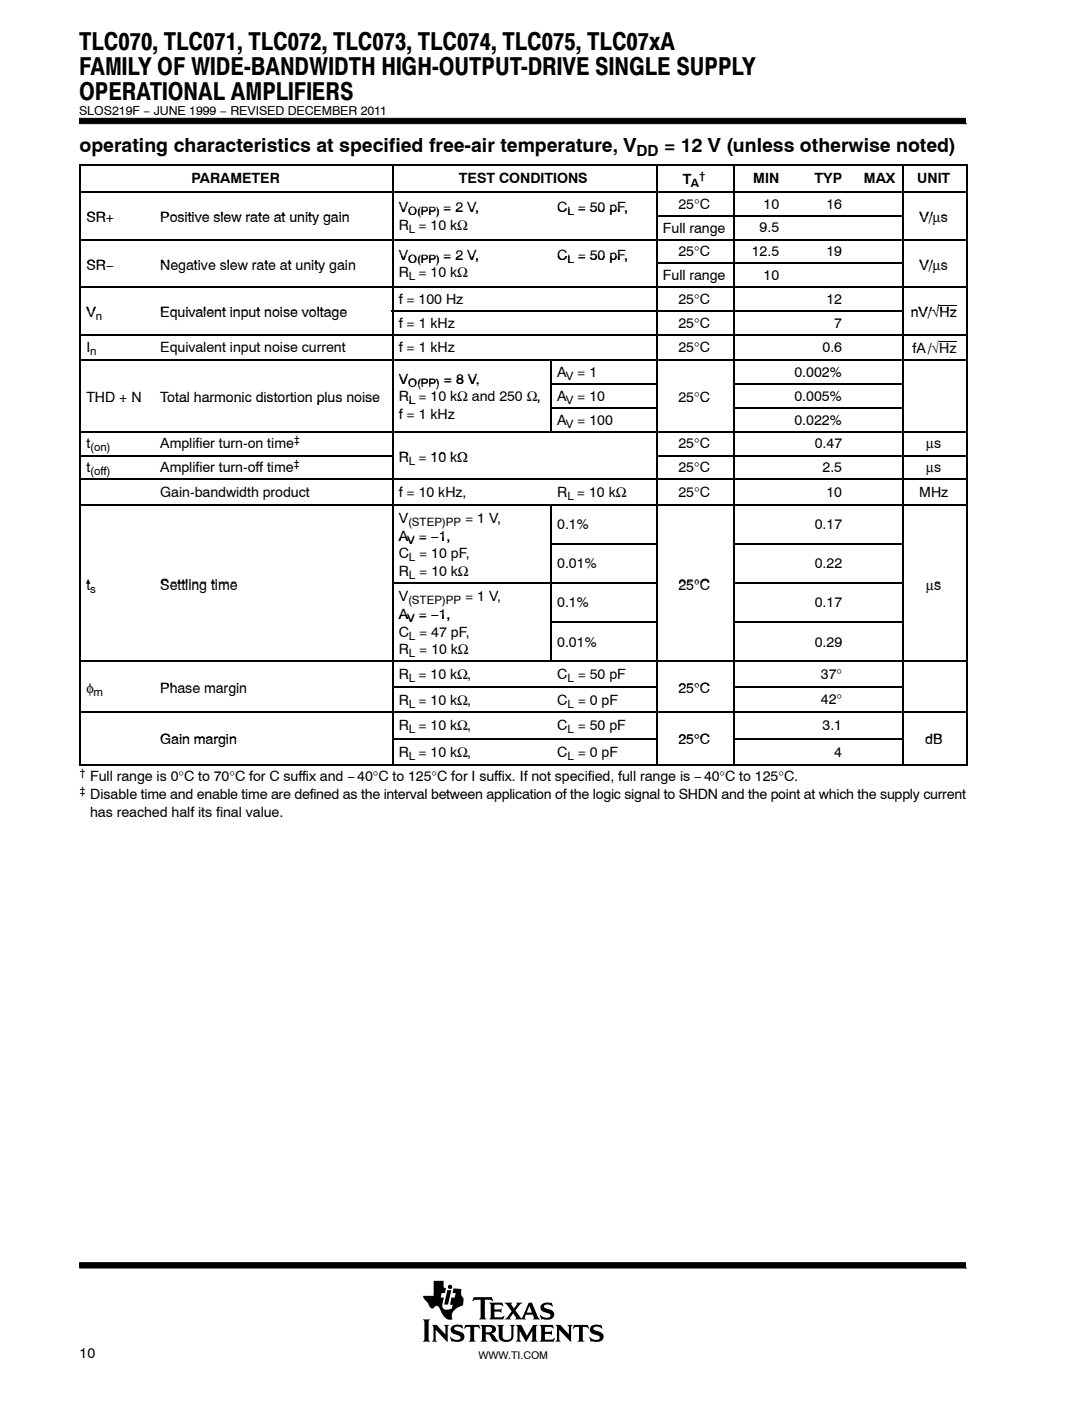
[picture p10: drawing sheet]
<svg xmlns="http://www.w3.org/2000/svg" width="216mm" height="280mm" viewBox="0 0 216 280" stroke-linecap="round" stroke-linejoin="round" font-family="sans-serif">
<defs><g id="words">
<g font-size="4.9">
<text x="15.8" y="10.1">TLC070, TLC071, TLC072, TLC073, TLC074, TLC075, TLC07xA</text>
<text x="15.8" y="15">FAMILY OF WIDE-BANDWIDTH HIGH-OUTPUT-DRIVE SINGLE SUPPLY</text>
<text x="15.8" y="19.9">OPERATIONAL AMPLIFIERS</text>
</g>
<g font-size="3.9">
<text x="15.9" y="30.4">operating characteristics at specified free-air temperature, V</text>
<text x="132.6" y="30.4">= 12 V (unless otherwise noted)</text>
</g>
<text font-size="3.1" x="127.1" y="31.2">DD</text>
<g font-size="2.8">
<text x="38.2" y="36.6">PARAMETER</text>
<text x="91.6" y="36.6">TEST CONDITIONS</text>
<text x="135.5" y="41.6">25°C</text>
<text x="136.4" y="36.7">T</text>
<text x="150.4" y="36.6">MIN</text>
<text x="152.4" y="41.7">10</text>
<text x="162.6" y="36.6">TYP</text>
<text x="165" y="41.7">16</text>
<text x="172.5" y="36.6">MAX</text>
<text x="183.1" y="36.6">UNIT</text>
<text x="17.2" y="44.4">SR</text>
<text x="17.2" y="44.4">SR+</text>
<text x="32" y="44.4">Positive slew rate at unity gain</text>
<text x="79.6" y="45.8">R = 10 kΩ</text>
<text x="79.6" y="42.3">V</text>
<text x="88.5" y="42.3">= 2 V,</text>
<text x="111.2" y="42.3">C</text>
<text x="115.3" y="42.3">= 50 pF,</text>
<text x="132.4" y="46.4">Full range</text>
<text x="151.7" y="46.4">9.5</text>
<text x="183.6" y="44.4">V/μs</text>
<text x="183.6" y="44.4">V/ s</text>
<text x="17.2" y="53.9">SR−</text>
<text x="17.2" y="53.9">SR</text>
<text x="32" y="53.9">Negative slew rate at unity gain</text>
<text x="79.6" y="51.8">V</text>
<text x="88.5" y="51.8">= 2 V,</text>
<text x="111.2" y="51.8">C</text>
<text x="115.3" y="51.8">= 50 pF,</text>
<text x="135.5" y="51.1">25°C</text>
<text x="150.1" y="51.2">12.5</text>
<text x="165" y="51.2">19</text>
<text x="183.6" y="53.9">V/μs</text>
<text x="183.6" y="53.9">V/ s</text>
<text x="79.6" y="55.3">R = 10 kΩ</text>
<text x="132.4" y="55.9">Full range</text>
<text x="152.4" y="55.9">10</text>
<text x="17.2" y="63.3">V</text>
<text x="32" y="63.3">Equivalent input noise voltage</text>
<text x="79.6" y="65.4">f = 1 kHz</text>
<text x="79.6" y="60.6">f = 100 Hz</text>
<text x="135.5" y="60.6">25°C</text>
<text x="135.5" y="65.4">25°C</text>
<text x="165" y="60.6">12</text>
<text x="166.6" y="65.4">7</text>
<text x="181.8" y="63.3">nV/√Hz</text>
<text x="17.2" y="70.3">I</text>
<text x="32" y="70.3">Equivalent input noise current</text>
<text x="79.6" y="70.3">f = 1 kHz</text>
<text x="135.5" y="70.3">25°C</text>
<text x="164.2" y="70.3">0.6</text>
<text x="182.2" y="70.4">fA/√Hz</text>
<text x="79.6" y="76.6">V</text>
<text x="88.6" y="76.6">= 8 V,</text>
<text x="111.2" y="75.3">A</text>
<text x="115.3" y="75.3">= 1</text>
<text x="158.6" y="75.3">0.002%</text>
<text x="17.2" y="80.3">THD + N</text>
<text x="32" y="80.3">Total harmonic distortion plus noise</text>
<text x="79.6" y="80.1">R = 10 kΩ and 250 Ω,</text>
<text x="79.6" y="83.6">f = 1 kHz</text>
<text x="94.2" y="80.1">and 250</text>
<text x="111.2" y="80">A</text>
<text x="115.3" y="80">= 10</text>
<text x="135.5" y="80.3">25°C</text>
<text x="135.5" y="80.3">25 C</text>
<text x="158.6" y="80">0.005%</text>
<text x="17.2" y="89.5">t</text>
<text x="32" y="89.5">Amplifier turn-on time</text>
<text x="111.2" y="84.7">A</text>
<text x="115.3" y="84.7">= 100</text>
<text x="135.5" y="89.5">25°C</text>
<text x="158.6" y="84.7">0.022%</text>
<text x="162.7" y="89.5">0.47</text>
<text x="184.9" y="89.5">μs</text>
<text x="17.2" y="94.2">t</text>
<text x="32" y="94.2">Amplifier turn-off time</text>
<text x="79.6" y="92.2">R = 10 kΩ</text>
<text x="79.6" y="92.2">R</text>
<text x="86" y="92.2">10 kΩ</text>
<text x="135.5" y="94.2">25°C</text>
<text x="164.2" y="94.2">2.5</text>
<text x="184.9" y="94.2">μs</text>
<text x="32" y="99.2">Gain-bandwidth product</text>
<text x="79.6" y="99.3">f = 10 kHz,</text>
<text x="111.2" y="99.3">R = 10 kΩ</text>
<text x="135.5" y="99.2">25°C</text>
<text x="165" y="99.2">10</text>
<text x="183.5" y="99.2">MHz</text>
<text x="79.6" y="104.4">V</text>
<text x="79.6" y="107.9">A</text>
<text x="83.6" y="107.9">= −1,</text>
<text x="92.9" y="104.4">= 1 V,</text>
<text x="111.2" y="105.6">0.1%</text>
<text x="162.7" y="105.6">0.17</text>
<text x="79.6" y="111.4">C</text>
<text x="83.7" y="111.4">= 10 pF,</text>
<text x="111.2" y="113.4">0.01%</text>
<text x="162.7" y="113.4">0.22</text>
<text x="17.2" y="117.6">t</text>
<text x="32" y="117.6">Settling time</text>
<text x="79.6" y="120">V</text>
<text x="79.6" y="115">R</text>
<text x="83.7" y="115">= 10 kΩ</text>
<text x="92.9" y="120">= 1 V,</text>
<text x="135.5" y="117.6">25°C</text>
<text x="184.9" y="117.6">μs</text>
<text x="186.5" y="117.6">s</text>
<text x="79.6" y="123.5">A</text>
<text x="83.6" y="123.5">= −1,</text>
<text x="111.2" y="121.2">0.1%</text>
<text x="162.7" y="121.2">0.17</text>
<text x="79.6" y="130.6">R</text>
<text x="79.6" y="127">C</text>
<text x="83.7" y="127">= 47 pF,</text>
<text x="83.7" y="130.6">= 10 kΩ</text>
<text x="111.2" y="129">0.01%</text>
<text x="162.7" y="129">0.29</text>
<text x="79.6" y="135.5">R = 10 kΩ,</text>
<text x="111.2" y="135.5">C</text>
<text x="115.3" y="135.5">= 50 pF</text>
<text x="163.9" y="135.4">37°</text>
<text x="17.2" y="138.3">φ</text>
<text x="32" y="138.3">Phase margin</text>
<text x="79.6" y="140.6">R = 10 kΩ,</text>
<text x="111.2" y="140.6">C</text>
<text x="115.3" y="140.6">= 0 pF</text>
<text x="135.5" y="138.3">25°C</text>
<text x="163.9" y="140.5">42°</text>
<text x="32" y="148.5">Gain margin</text>
<text x="79.6" y="145.7">R = 10 kΩ,</text>
<text x="111.2" y="145.7">C</text>
<text x="115.3" y="145.7">= 50 pF</text>
<text x="135.5" y="148.5">25°C</text>
<text x="164.2" y="145.6">3.1</text>
<text x="184.7" y="148.5">dB</text>
<text x="18" y="155.9">Full range is 0°C to 70°C for C suffix and −40°C to 125°C for I suffix. If not specified, full range is −40°C to 125°C.</text>
<text x="79.6" y="151.1">R = 10 kΩ,</text>
<text x="111.2" y="151.1">C</text>
<text x="115.3" y="151.1">= 0 pF</text>
<text x="166.6" y="151">4</text>
<text x="18" y="159.4">Disable time and enable time are defined as the interval between application of the logic signal to SHDN and the point at which the supply current</text>
<text x="18" y="163">has reached half its final value.</text>
<text x="15.9" y="270.9">10</text>
</g>
<text font-size="2.5" x="15.8" y="22.9">SLOS219F − JUNE 1999 − REVISED DECEMBER 2011</text>
<g font-size="2.3">
<text x="139.6" y="35.9">†</text>
<text x="137.9" y="37.4">A</text>
<text x="81.5" y="42.9">O(PP)</text>
<text x="81.6" y="46.4">L</text>
<text x="113.3" y="42.9">L</text>
<text x="81.5" y="52.4">O(PP)</text>
<text x="113.3" y="52.4">L</text>
<text x="81.6" y="55.9">L</text>
<text x="19.1" y="63.9">n</text>
<text x="18" y="70.9">n</text>
<text x="81.5" y="77.2">O(PP)</text>
<text x="112.9" y="75.9">V</text>
<text x="81.6" y="80.7">L</text>
<text x="112.9" y="80.6">V</text>
<text x="58.7" y="88.6">‡</text>
<text x="112.9" y="85.3">V</text>
<text x="18" y="90.1">(on)</text>
<text x="18" y="94.8">(off)</text>
<text x="58.6" y="93.4">‡</text>
<text x="81.6" y="92.8">L</text>
<text x="113.3" y="99.9">L</text>
<text x="81.5" y="105">(STEP)PP</text>
<text x="81.3" y="108.5">V</text>
<text x="81.6" y="112">L</text>
<text x="18" y="118.2">s</text>
<text x="81.6" y="115.6">L</text>
<text x="81.3" y="124.1">V</text>
<text x="81.5" y="120.6">(STEP)PP</text>
<text x="81.6" y="127.6">L</text>
<text x="81.6" y="131.2">L</text>
<text x="81.6" y="136.1">L</text>
<text x="113.3" y="136.1">L</text>
<text x="18.7" y="138.9">m</text>
<text x="81.6" y="141.2">L</text>
<text x="113.3" y="141.2">L</text>
<text x="81.6" y="146.3">L</text>
<text x="113.3" y="146.3">L</text>
<text x="15.9" y="155.1">†</text>
<text x="81.6" y="151.7">L</text>
<text x="113.3" y="151.7">L</text>
<text x="15.9" y="158.6">‡</text>
</g>
<text font-size="2.1" x="95.6" y="271.2">WWW.TI.COM</text>
</g></defs>
<g fill="#000" stroke="#000" stroke-width=".2">
<path d="M15.9 23.6v1.1h176.9v-1.1z" fill-rule="evenodd"/>
<path d="M15.9 252v1h176.9v-1z" fill-rule="evenodd"/>
</g>
<g fill="#000">
<path d="M89.3 257.4h.8l-.6 2.9h-.8z"/>
<path d="M84.4 263.3h1.5l-.3 .3v3.8l.3 .3h-1.5l.3-.5v-3.4z" fill-rule="evenodd"/>
<path d="M86.2 264.4h1l1.7 1.9v-1.5l-.3-.4h1.1l-.3 .3v3.1l-2.4-2.5v2l.3 .4h-1.1l.3-.5v-2.3z" fill-rule="evenodd"/>
<path d="M86.6 255.6h2v1.3l.4 .1-.2 1h-.6l-.2 .9h.6l-.2 1.1a.93 .93 0 0 0 .1 1.1 .93 .93 0 0 0 1.1 .2l.6-.2 .2-.8h-.5l.2-1.4h.7l.2-.9h-.7l.3-.9 1.5 .2v.9l.1 .5 .3 .2v.7l-.1 .9-.6 .2a2.75 2.75 0 0 0-1.6 1.9l.1 .6-.3 .1a1.67 1.67 0 0 1-1.8-1.3l-.3-.7a.68 .68 0 0 0-.5-.7 .68 .68 0 0 0-.8 .4h-.1a.74 .74 0 0 1-.9-.6l-1-1.4-.1-.4h2.1z" fill-rule="evenodd"/>
<path d="M90.2 264.7a2.09 2.09 0 0 1 1.9-.3l.1-.1 .3 .8h-.1a1.23 1.23 0 0 0-1.7-.1l.1 .4 .9 .3a1.07 1.07 0 0 1 1 1.3 1.07 1.07 0 0 1-1.4 .8l-.9-.2-.2 .1-.4-.9 .1-.1a1.38 1.38 0 0 0 2.1 .3 1.72 1.72 0 0 0-1.5-.9 .91 .91 0 0 1-.3-1.4z" fill-rule="evenodd"/>
<path d="M92.9 264.4h2.8l.2 .7-.5-.3h-.6l-.1 .1v2.4l.3 .4h-1.4l.2-.2 .1-.3v-2.3l-.7-.1-.6 .3z" fill-rule="evenodd"/>
<path d="M94.6 258.8h3.6l.2 .9-.6-.3-1 .1v3.4l.3 .4h-1.4l.3-.4v-3.4l-1-.1-.7 .2z" fill-rule="evenodd"/>
<path d="M95.9 264.4h2.1a.85 .85 0 0 1 1 .8 .85 .85 0 0 1-.9 .9l.5 .3 .6 .9 .4 .3-.2 .1a1.11 1.11 0 0 1-1.4-.9l-.3-.4-.7-.1v1l.3 .4h-1.4l.3-.5v-2.3z" fill-rule="evenodd"/>
<path d="M97.7 259.9h2.6l.2 .8-.7-.4-1.1 .1v.9h1.1l.3-.2v.9l-.3-.3h-1.1v1l.1 .2h1.3l.5-.4 .1 .1-.2 .7h-2.8l.3-.6v-2.2z" fill-rule="evenodd"/>
<path d="M99.3 264.4h1.3l-.3 .3v2.1l.3 .5a1.07 1.07 0 0 0 1.4-.3l.1-2.1-.3-.5h1l-.3 .3v1.9a1.34 1.34 0 0 1-1.9 1.1 1.08 1.08 0 0 1-1-1.1v-1.9z" fill-rule="evenodd"/>
<path d="M103 264.4h1.1l1.1 2.2 1.2-2.2h.9l-.3 .4v2.5l.4 .4h-1.4l.3-.4v-1.7l-1.3 2.2-1.3-2.3v1.8l.4 .4h-1.1l.3-.5v-2.3z" fill-rule="evenodd"/>
<path d="M100.7 259.9h1.6l-.2 .5 .5 .7 .6-.9-.1-.3h1.2l-.5 .4-.9 1.2 1.2 1.6 1.5-3.2h.6l1.2 2.9 .4 .5-1.4-.1a.24 .24 0 0 0 .2-.2 .24 .24 0 0 0 0-.2l-.2-.5h-1.4l-.3 .7 .3 .3h-2.2l.2-.4-.5-.8-.7 .8 .2 .4h-1.3l.6-.5 .9-1.1z" fill-rule="evenodd"/>
<path d="M108.2 260.3a1.87 1.87 0 0 1 1.4-.4l.4 .1 .2-.1 .1 .8a1.24 1.24 0 0 0-1.7-.1l.1 .3 .7 .3a1.08 1.08 0 0 1 1.3 1 1.08 1.08 0 0 1-1.2 1.1l-1.2-.1-.2 .1-.3-.9 .8 .5h.7a.47 .47 0 0 0 .6-.4 .47 .47 0 0 0-.5-.5h-.2a1.11 1.11 0 0 1-1.2-1.6z" fill-rule="evenodd"/>
<path d="M107.7 264.4h2.6l.2 .7-.6-.3-1.1 .1v.9h1l.4-.3v.9l-.3-.2h-1.1v1l1.4 .1 .5-.3-.2 .7h-2.8l.3-.3 .1-1.1-.1-1.6z" fill-rule="evenodd"/>
<path d="M110.9 264.4h1l1.7 1.9v-1.5l-.3-.4h1l-.3 .4v3l-2.4-2.5v2l.3 .4h-1l.3-.4v-2.5z" fill-rule="evenodd"/>
<path d="M114.6 264.4h2.8l.2 .7-.5-.3h-.6l-.1 .1v2.4l.3 .4h-1.4l.3-.4v-2.4l-.1-.1h-.6l-.6 .3z" fill-rule="evenodd"/>
<path d="M118.1 264.6l.5-.2h1.3l.1-.1 .3 .8h-.1a1.13 1.13 0 0 0-1.7-.1l.1 .4 .8 .2a1.07 1.07 0 0 1 1.1 1.1 1.07 1.07 0 0 1-1.2 1.1l-1.1-.2-.2 .1-.4-.9a1.82 1.82 0 0 0 2 .4h.1a.53 .53 0 0 0-.1-.7 .53 .53 0 0 0-.6-.1 1.09 1.09 0 0 1-1-.6 1.09 1.09 0 0 1 .1-1.2z" fill-rule="evenodd"/>
<circle cx="89.9" cy="256.8" r=".42"/>
</g>
<g fill="#fff">
<path d="M105.7 260.6l.5 1.3h-1z"/>
<path d="M97 264.8h.2a.67 .67 0 0 1 .8 0 .67 .67 0 0 1 .2 .7l-.5 .3-.7 .1z" fill-rule="evenodd"/>
</g>
<g fill="none" stroke="#000" stroke-width=".32">
<path d="M15.9 32.9h177.3M15.9 38.3h177.3M16 32.7v120.1M78.4 32.7v120.1M131.1 32.7v120.1M146.6 32.7v120.1M180.3 32.7v120.1M193 32.7v120.1M15.9 47.8h177.3M15.9 57.3h177.3M131 43.1h49.2M131 52.6h49.2"/>
<path d="M15.9 66.8h177.3M15.9 71.9h177.3M78.2 62.1h102M109.9 76.7h21.1M110 71.8v14.2M146.4 76.7h33.8M15.9 86.2h177.3M15.9 90.9h62.3M15.9 95.6h177.3M109.9 81.4h21.1M131 90.9h62.2M146.4 81.4h33.8"/>
<path d="M15.9 100.8h177.3M78.2 116.4h52.8M109.9 108.6h21.1M110 100.6v31.2M146.4 108.6h33.8M146.4 116.4h33.8M15.9 131.9h177.3M78.2 137h52.8M109.9 124.2h21.1M146.4 124.2h33.8M146.4 137h33.8M15.9 142.1h177.3"/>
<path d="M15.9 152.6h177.3M78.2 147.5h52.8M146.4 147.5h33.8"/>
</g>
<path d="M187.5 68.2h3.5M187.6 61h3.4" fill="none" stroke="#000" stroke-width=".2"/>
<use href="#words"/>
</svg>
